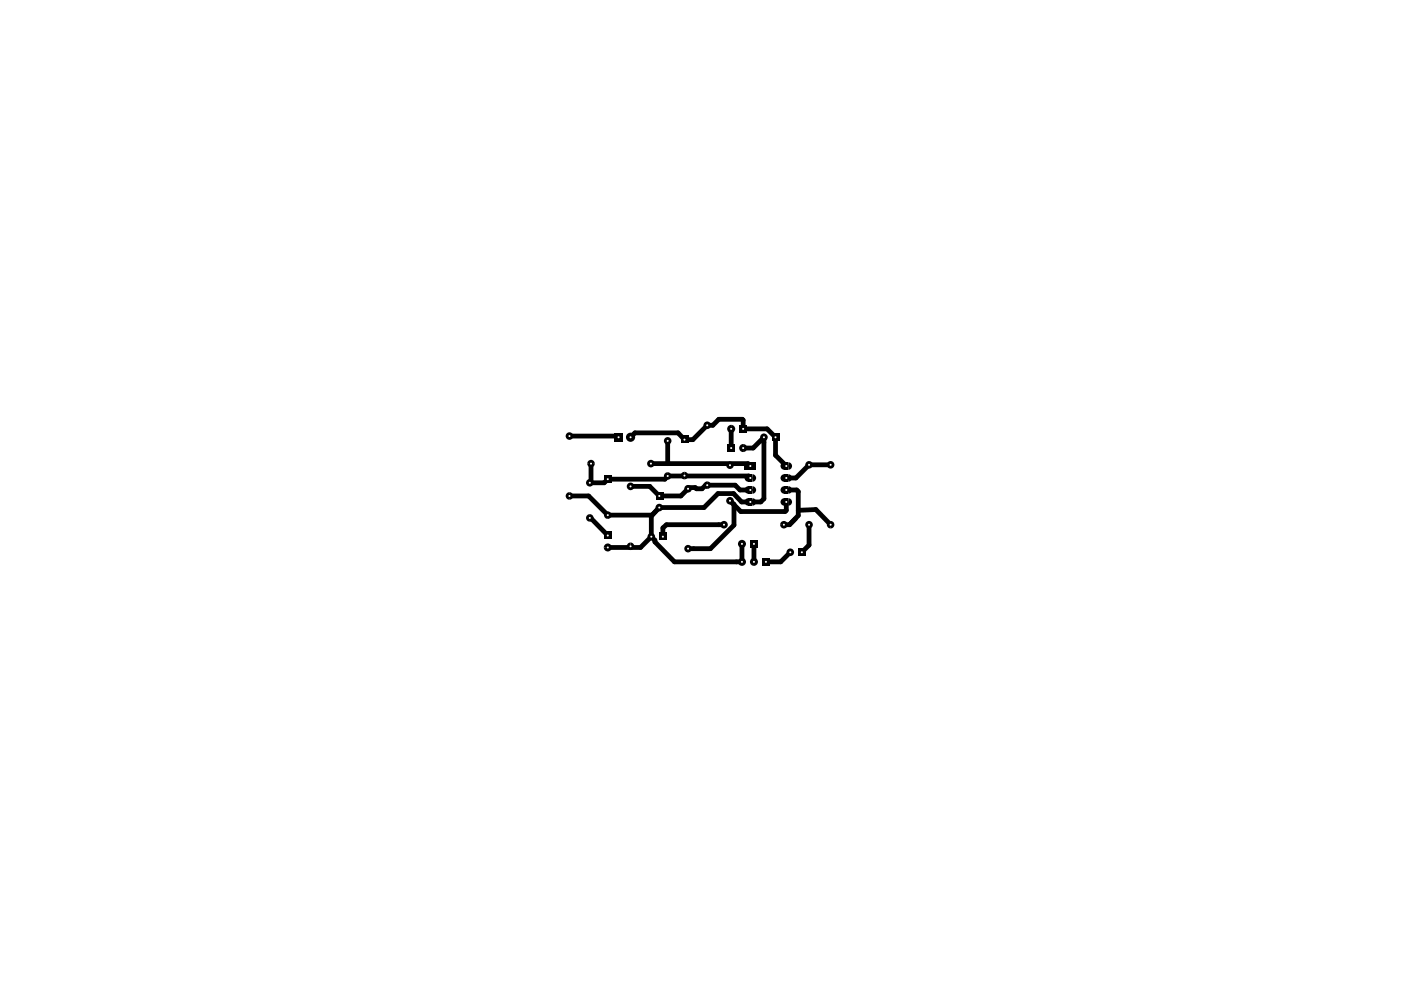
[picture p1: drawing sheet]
<svg xmlns="http://www.w3.org/2000/svg" width="297mm" height="210mm" viewBox="0 0 297 210" stroke-linecap="round" stroke-linejoin="round" font-family="sans-serif">
<g fill="none" stroke="#000" stroke-width="1">
<path d="M120.7 92.5h10.2l.2 .2M125.3 98.3v3.8l-.2 .3h3l.8-.8h12.1l.6-.7h17.1l.4 .4M133.7 92.7l.9-.9h9.2l1.3 1.4h1.8l3-3h1.2l1.3-1.3h5l.2 .2v1.8h5l1.8 1.8v3.8l2.3 2.3M138 98.3h20.6l.5 .5M141.6 93.5v4.8M155 90.9v4.1M157.6 95h2.1l2.3-2.3v13l-.7 .7h-4.1l-1.7-1.8h-3.3l-2.9 3h-9.5M176.1 98.6h-4.6l-2.8 2.7h-2M120.7 105.2h4.1l4.1 4h9.4l1.5-1.6M125.1 109.8h.1l3.7 3.7M133.7 103.1h4.1l2 2.1h4.6l1.5-1.6M138.1 113.8l.8 .8v.3l4.1 4.2h14.3v-3.8"/>
<path d="M138.1 113.8l-2.3 2.3h-6.9M139.8 107.6l-1.7 1.8v4.4M145.9 103.4h1.5l.3 .2h1.1l.8-.7h6.3l1 1h2.2l-.3-.3M153.5 111.3h-12.2l-.8 .6v1.9M159.9 115.3v3.8M166.2 111.3h1.2M166.7 103.9h2.2l.3 .3v5.1l-1.8 2M166.7 106.4v1.8l-.2 .3h-9.4l-2.3-2.3 .8 .7v4.4l-5 5h-4.7M167.6 117.1l-2.1 2h-3.1M168.7 110l-1.3 1.3M169.2 108.2l3.8-.2 3.1 3.3M171.5 111.3v4.3l-1.5 1.5"/>
</g>
<g fill="#000">
<path d="M124.5 98.3h1.6a.8 .8 0 0 1-.8 .8 .8 .8 0 0 1-.8-.8zM124.7 97.7a.8 .8 0 0 1 .9-.1 .8 .8 0 0 1 .5 .7h-1.6zM130.3 91.8h1.8v1.8h-1.8zM144.4 92.4h1.6v1.6h-1.6zM154.2 94.1h1.7v1.7h-1.7zM154.2 98.1l.6-.3v1.6a.8 .8 0 0 1-.8-.5 .8 .8 0 0 1 .2-.8zM154.8 97.8a.8 .8 0 0 1 .8 .8 .8 .8 0 0 1-.8 .8zM155 90.1a.85 .85 0 0 1 .9 .8 .85 .85 0 0 1-.9 .9zM154.4 90.3l.6-.2v1.7a.85 .85 0 0 1-.8-.5 .85 .85 0 0 1 .2-1zM157 94.4l.6-.3v1.7a.85 .85 0 0 1-.8-.5 .85 .85 0 0 1 .2-.9zM157.6 94.1a.85 .85 0 0 1 .8 .9 .85 .85 0 0 1-.8 .8zM157.9 98h2.4v1.6h-2.4z"/>
<path d="M156.7 90.1h1.7v1.7h-1.7zM163.7 91.9h1.6v1.6h-1.6zM165.7 98.2l.6-.2v1.6a.8 .8 0 0 1-.8-.5 .8 .8 0 0 1 .2-.9zM166.3 98h.8v1.6h-.8zM167.1 98a.8 .8 0 0 1 .8 .8 .8 .8 0 0 1-.8 .8zM171 98l.5-.2v1.6a.8 .8 0 0 1-.7-.5 .8 .8 0 0 1 .2-.9zM171.5 97.8a.8 .8 0 0 1 .8 .8 .8 .8 0 0 1-.8 .8zM120.7 104.4a.8 .8 0 0 1 .8 .8 .8 .8 0 0 1-.8 .8zM120.2 104.6l.5-.2v1.6a.8 .8 0 0 1-.7-.5 .8 .8 0 0 1 .2-.9zM125.1 109a.8 .8 0 0 1 .8 .8 .8 .8 0 0 1-.8 .8zM124.5 109.2l.6-.2v1.6a.8 .8 0 0 1-.8-.5 .8 .8 0 0 1 .2-.9zM128 112.7h1.7v1.7h-1.7z"/>
<path d="M128.3 115.5a.85 .85 0 0 1 .9-.2 .85 .85 0 0 1 .5 .8h-1.7zM128 116.1h1.7a.85 .85 0 0 1-.8 .8 .85 .85 0 0 1-.9-.8zM128.9 108.4a.8 .8 0 0 1 .8 .8 .8 .8 0 0 1-.8 .8zM128.3 108.7l.6-.3v1.6a.8 .8 0 0 1-.8-.5 .8 .8 0 0 1 .2-.8zM128.1 100.8h1.6v1.6h-1.6zM133.7 115a.8 .8 0 0 1 .8 .8 .8 .8 0 0 1-.8 .8zM133.1 115.3l.6-.3v1.6a.8 .8 0 0 1-.8-.5 .8 .8 0 0 1 .2-.8zM139 104.3h1.6v1.6h-1.6zM139.8 112.9h1.6v1.7h-1.6zM141.6 100.1a.8 .8 0 0 1 .8 .8 .8 .8 0 0 1-.8 .8zM141 100.4l.6-.3v1.6a.8 .8 0 0 1-.8-.5 .8 .8 0 0 1 .2-.8zM145.1 100a.8 .8 0 0 1 .8 .8 .8 .8 0 0 1-.8 .8z"/>
<path d="M144.6 100.3l.5-.3v1.6a.8 .8 0 0 1-.7-.5 .8 .8 0 0 1 .2-.8zM145.9 115.5a.8 .8 0 0 1 .8 .8 .8 .8 0 0 1-.8 .8zM145.3 115.8l.6-.3v1.6a.8 .8 0 0 1-.8-.5 .8 .8 0 0 1 .2-.8zM149.9 102.1a.8 .8 0 0 1 .8 .8 .8 .8 0 0 1-.8 .8zM149.4 102.3l.5-.2v1.6a.8 .8 0 0 1-.7-.5 .8 .8 0 0 1 .2-.9zM157.3 118.3a.85 .85 0 0 1 .9 .8 .85 .85 0 0 1-.9 .9zM156.7 118.5l.6-.2v1.7a.85 .85 0 0 1-.8-.5 .85 .85 0 0 1 .2-1zM157.3 114.5a.85 .85 0 0 1 .9 .8 .85 .85 0 0 1-.9 .9zM156.7 114.7l.6-.2v1.7a.85 .85 0 0 1-.8-.6 .85 .85 0 0 1 .2-.9zM158.1 103.3l.6-.2v1.6a.8 .8 0 0 1-.8-.5 .8 .8 0 0 1 .2-.9zM158.7 103h.8v1.6h-.8zM158.1 105.9l.6-.3v1.6a.8 .8 0 0 1-.8-.5 .8 .8 0 0 1 .2-.8z"/>
<path d="M158.7 105.6h.8v1.6h-.8zM158.1 100.8l.6-.3v1.6a.8 .8 0 0 1-.8-.4 .8 .8 0 0 1 .2-.9zM158.7 100.5h.8v1.6h-.8zM159.5 103.1a.8 .8 0 0 1 .8 .8 .8 .8 0 0 1-.8 .8zM159.5 105.6a.8 .8 0 0 1 .8 .8 .8 .8 0 0 1-.8 .8zM159.5 100.5a.8 .8 0 0 1 .8 .8 .8 .8 0 0 1-.8 .8zM159.9 118.3a.85 .85 0 0 1 .8 .8 .85 .85 0 0 1-.8 .9zM159.2 118.5l.7-.2v1.7a.85 .85 0 0 1-.8-.5 .85 .85 0 0 1 .1-1zM159 114.5h1.7v1.7h-1.7zM161.5 118.3h1.7v1.7h-1.7zM165.6 110.7a.8 .8 0 0 1 .9-.2 .8 .8 0 0 1 .5 .8h-1.6zM165.4 111.3h1.6a.8 .8 0 0 1-.8 .8 .8 .8 0 0 1-.8-.8z"/>
<path d="M165.7 105.9l.6-.3v1.6a.8 .8 0 0 1-.8-.5 .8 .8 0 0 1 .2-.8zM166.3 105.6h.8v1.6h-.8zM165.7 103.3l.6-.2v1.6a.8 .8 0 0 1-.8-.5 .8 .8 0 0 1 .2-.9zM166.3 103h.8v1.6h-.8zM165.7 100.8l.6-.3v1.6a.8 .8 0 0 1-.8-.4 .8 .8 0 0 1 .2-.9zM166.3 100.5h.8v1.6h-.8zM167.1 105.6a.8 .8 0 0 1 .8 .8 .8 .8 0 0 1-.8 .8zM167.1 103.1a.8 .8 0 0 1 .8 .8 .8 .8 0 0 1-.8 .8zM167.1 100.5a.8 .8 0 0 1 .8 .8 .8 .8 0 0 1-.8 .8zM169.2 116.2h1.7v1.7h-1.7zM176.1 110.5a.8 .8 0 0 1 .8 .8 .8 .8 0 0 1-.8 .8zM175.5 110.7l.6-.2v1.6a.8 .8 0 0 1-.7-.5 .8 .8 0 0 1 .1-.9z"/>
<circle cx="120.7" cy="92.5" r=".8"/>
<circle cx="133.7" cy="92.7" r=".97"/>
<circle cx="138" cy="98.3" r=".8"/>
<circle cx="141.6" cy="93.5" r=".8"/>
<circle cx="149.9" cy="90.2" r=".8"/>
<circle cx="162" cy="92.7" r=".8"/>
<circle cx="176.1" cy="98.6" r=".8"/>
<circle cx="125.1" cy="102.4" r=".8"/>
<circle cx="133.7" cy="103.1" r=".8"/>
<circle cx="138.1" cy="113.8" r=".8"/>
<circle cx="139.8" cy="107.6" r=".8"/>
<circle cx="145.9" cy="103.6" r=".8"/>
<circle cx="153.5" cy="111.3" r=".8"/>
<circle cx="154.8" cy="106.2" r=".8"/>
<circle cx="167.6" cy="117.1" r=".8"/>
<circle cx="171.5" cy="111.3" r=".8"/>
</g>
<g fill="#fff">
<path d="M159 103.7l.3 .2-.1 .2-.3-.2z"/>
<path d="M149.8 102.7l.4 .2-.2 .2-.3-.2z"/>
<path d="M159 106.2l.3 .2-.1 .2-.3-.2z"/>
<path d="M154.7 106l.3 .2-.1 .2-.3-.2z"/>
<path d="M154.7 98.4l.3 .2-.1 .2-.3-.2z"/>
<path d="M171.4 98.4l.3 .2-.1 .1-.3-.1z"/>
<path d="M166.6 106.2l.3 .2-.1 .2-.3-.2z"/>
<path d="M166.6 103.7l.3 .2-.1 .2-.3-.2z"/>
<path d="M176 98.4l.3 .2-.1 .1-.3-.1z"/>
<path d="M153.4 111.1l.3 .2-.1 .1-.3-.1z"/>
<path d="M157.2 118.9l.3 .2-.1 .2-.3-.2z"/>
<path d="M159.7 118.9l.4 .2-.1 .2-.4-.2z"/>
<path d="M145.8 116.1l.3 .2-.1 .2-.3-.2z"/>
<path d="M157.2 115.1l.3 .2-.1 .2-.3-.2z"/>
<path d="M162.3 118.9l.3 .2-.1 .2-.3-.2z"/>
<path d="M159.7 115.1l.4 .2-.1 .2-.4-.2z"/>
<path d="M176 111.1l.3 .2-.1 .1-.3-.1z"/>
<path d="M171.4 111.1l.3 .2-.1 .1-.3-.1z"/>
<path d="M167.5 116.9l.3 .2-.1 .2-.4-.2z"/>
<path d="M169.9 116.9l.3 .2-.1 .2-.3-.2z"/>
<path d="M166.1 111.1l.3 .2-.1 .1-.3-.1z"/>
<path d="M166.6 98.6l.3 .2-.1 .2-.3-.2z"/>
<path d="M164.3 92.5l.3 .2-.1 .2-.3-.2z"/>
<path d="M161.9 92.5l.3 .2-.1 .2-.3-.2z"/>
<path d="M166.6 101.2l.3 .1-.1 .2-.3-.2z"/>
<path d="M159 98.6l.3 .2-.1 .2-.3-.2z"/>
<path d="M159 101.2l.3 .1-.1 .2-.3-.2z"/>
<path d="M157.5 94.8l.3 .2-.1 .2-.3-.2z"/>
<path d="M154.9 90.7l.3 .2-.1 .2-.3-.2z"/>
<path d="M149.8 90l.4 .2-.2 .2-.3-.2z"/>
<path d="M154.9 94.8l.3 .2-.1 .2-.3-.2z"/>
<path d="M157.5 90.7l.3 .2-.1 .2-.3-.2z"/>
<path d="M128.8 115.9l.3 .2-.1 .2-.3-.2z"/>
<path d="M125 109.6l.3 .2-.1 .2-.4-.2z"/>
<path d="M128.8 109l.3 .2-.1 .2-.3-.2z"/>
<path d="M128.8 113.3l.3 .2-.1 .2-.3-.2z"/>
<path d="M139.7 105l.3 .2-.1 .1-.3-.1z"/>
<path d="M145 100.6l.3 .2-.1 .2-.3-.2z"/>
<path d="M145.8 103.4l.3 .2-.1 .2-.3-.2z"/>
<path d="M141.5 100.7l.3 .2-.1 .2-.3-.2z"/>
<path d="M145 93l.3 .2-.1 .2-.3-.2z"/>
<path d="M141.5 93.3l.3 .2-.1 .2-.3-.2z"/>
<path d="M137.9 98.1l.3 .2-.1 .2-.3-.2z"/>
<path d="M131 92.5l.4 .2-.1 .2-.4-.2z"/>
<path d="M133.6 92.5l.3 .2-.1 .2-.3-.2z"/>
<path d="M133.6 102.9l.3 .2-.1 .2-.3-.2z"/>
<path d="M120.6 92.3l.3 .2-.1 .1-.3-.1z"/>
<path d="M125 102.2l.3 .2-.1 .2-.4-.2z"/>
<path d="M128.8 101.4l.3 .2-.1 .2-.3-.2z"/>
<path d="M125.2 98.1l.3 .2-.1 .2-.3-.2z"/>
<path d="M120.6 105l.3 .2-.1 .1-.3-.1z"/>
<path d="M133.6 115.6l.3 .2-.1 .2-.3-.2z"/>
<path d="M138 113.6l.3 .2-.1 .2-.3-.2z"/>
<path d="M139.7 107.4l.3 .2-.1 .2-.3-.2z"/>
<path d="M140.4 113.6l.4 .2-.2 .2-.3-.2z"/>
</g>
</svg>
